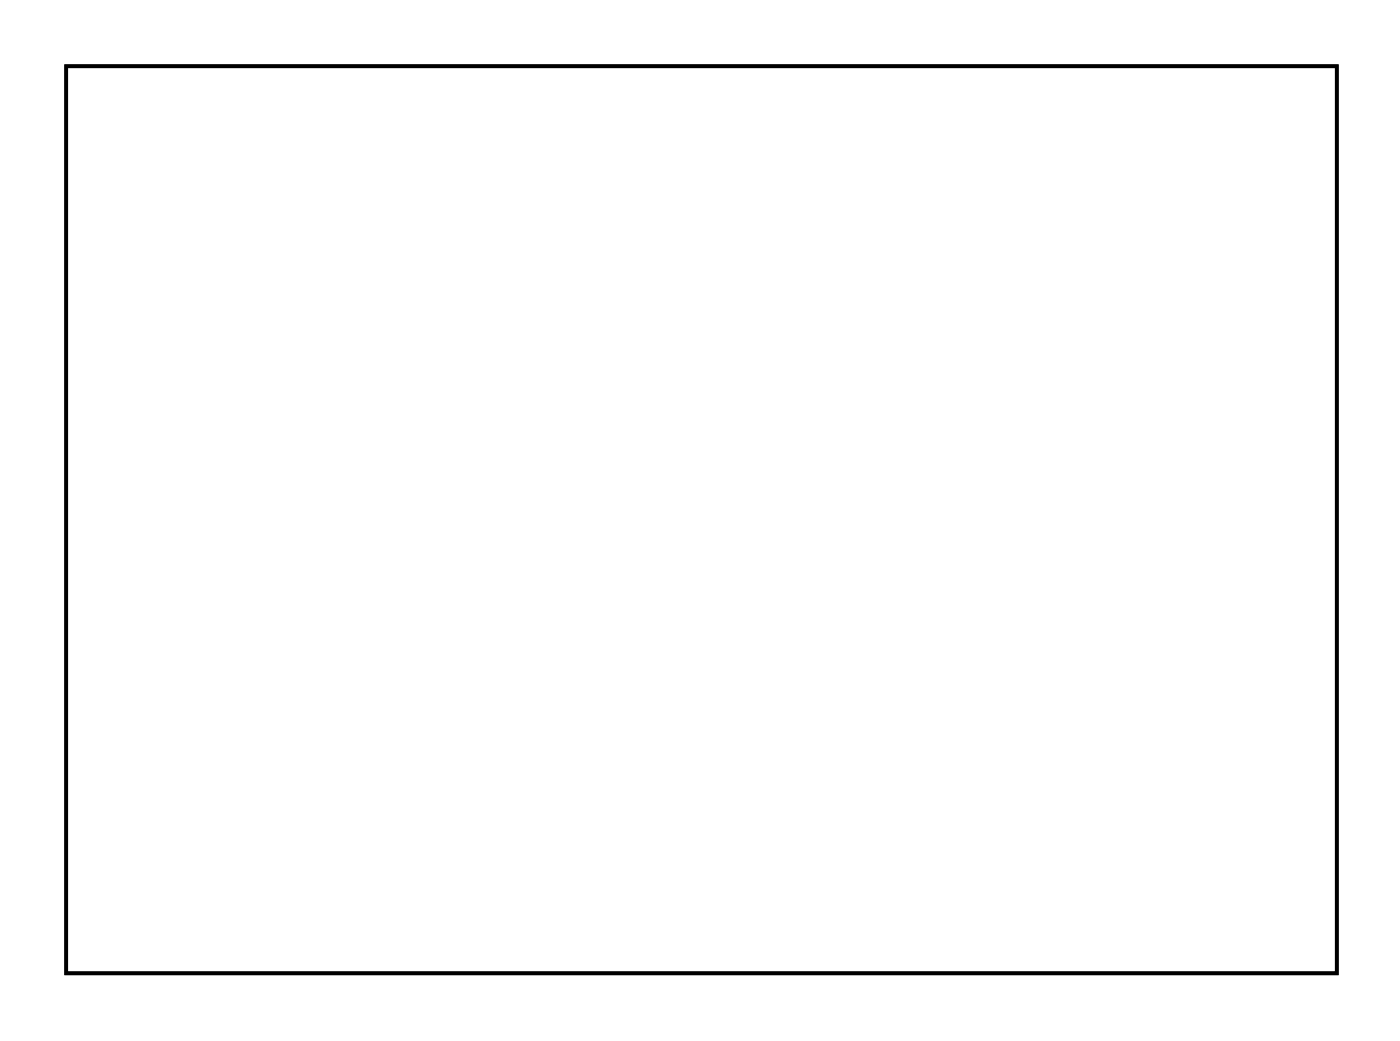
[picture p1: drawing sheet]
<svg xmlns="http://www.w3.org/2000/svg" width="77mm" height="57mm" viewBox="0 0 77 57" stroke-linecap="round" stroke-linejoin="round" font-family="sans-serif">
<path d="M3.6 3.6h69.8v49.8h-69.8z" fill="none" stroke="#000" stroke-width=".2"/>
<path d="M3.6 3.6v49.8h69.8v-49.8zM3.6 3.6h69.8v49.8h-69.8z" fill="#000"/>
<circle cx="9.9" cy="8.6" r=".74" fill="#fff"/>
<circle cx="9.9" cy="8.6" r=".74" fill="none" stroke="#fff" stroke-width=".76" stroke-linecap="butt"/>
<circle cx="9.9" cy="11.1" r=".74" fill="#fff"/>
<circle cx="9.9" cy="11.1" r=".74" fill="none" stroke="#fff" stroke-width=".76" stroke-linecap="butt"/>
<circle cx="9.9" cy="13.7" r=".74" fill="#fff"/>
<circle cx="9.9" cy="13.7" r=".74" fill="none" stroke="#fff" stroke-width=".76" stroke-linecap="butt"/>
<circle cx="9.9" cy="16.2" r=".74" fill="#fff"/>
<circle cx="9.9" cy="16.2" r=".74" fill="none" stroke="#fff" stroke-width=".76" stroke-linecap="butt"/>
<circle cx="36.6" cy="34.6" r=".74" fill="#fff"/>
<circle cx="36.6" cy="34.6" r=".74" fill="none" stroke="#fff" stroke-width=".76" stroke-linecap="butt"/>
<circle cx="39.2" cy="34.6" r=".74" fill="#fff"/>
<circle cx="39.2" cy="34.6" r=".74" fill="none" stroke="#fff" stroke-width=".76" stroke-linecap="butt"/>
<circle cx="41.7" cy="34.6" r=".74" fill="#fff"/>
<circle cx="41.7" cy="34.6" r=".74" fill="none" stroke="#fff" stroke-width=".76" stroke-linecap="butt"/>
<circle cx="44.2" cy="34.6" r=".74" fill="#fff"/>
<circle cx="44.2" cy="34.6" r=".74" fill="none" stroke="#fff" stroke-width=".76" stroke-linecap="butt"/>
<circle cx="46.8" cy="34.6" r=".74" fill="#fff"/>
<circle cx="46.8" cy="34.6" r=".74" fill="none" stroke="#fff" stroke-width=".76" stroke-linecap="butt"/>
<circle cx="49.3" cy="34.6" r=".74" fill="#fff"/>
<circle cx="49.3" cy="34.6" r=".74" fill="none" stroke="#fff" stroke-width=".76" stroke-linecap="butt"/>
<circle cx="51.9" cy="34.6" r=".74" fill="#fff"/>
<circle cx="51.9" cy="34.6" r=".74" fill="none" stroke="#fff" stroke-width=".76" stroke-linecap="butt"/>
<circle cx="54.4" cy="34.6" r=".74" fill="#fff"/>
<circle cx="54.4" cy="34.6" r=".74" fill="none" stroke="#fff" stroke-width=".76" stroke-linecap="butt"/>
<circle cx="56.9" cy="34.6" r=".74" fill="#fff"/>
<circle cx="56.9" cy="34.6" r=".74" fill="none" stroke="#fff" stroke-width=".76" stroke-linecap="butt"/>
<circle cx="59.5" cy="34.6" r=".74" fill="#fff"/>
<circle cx="59.5" cy="34.6" r=".74" fill="none" stroke="#fff" stroke-width=".76" stroke-linecap="butt"/>
<circle cx="62" cy="34.6" r=".74" fill="#fff"/>
<circle cx="62" cy="34.6" r=".74" fill="none" stroke="#fff" stroke-width=".76" stroke-linecap="butt"/>
<circle cx="64.6" cy="34.6" r=".74" fill="#fff"/>
<circle cx="64.6" cy="34.6" r=".74" fill="none" stroke="#fff" stroke-width=".76" stroke-linecap="butt"/>
<circle cx="67.1" cy="34.6" r=".74" fill="#fff"/>
<circle cx="67.1" cy="34.6" r=".74" fill="none" stroke="#fff" stroke-width=".76" stroke-linecap="butt"/>
<circle cx="69.6" cy="34.6" r=".74" fill="#fff"/>
<circle cx="69.6" cy="34.6" r=".74" fill="none" stroke="#fff" stroke-width=".76" stroke-linecap="butt"/>
<circle cx="36.6" cy="49.9" r=".74" fill="#fff"/>
<circle cx="36.6" cy="49.9" r=".74" fill="none" stroke="#fff" stroke-width=".76" stroke-linecap="butt"/>
<circle cx="39.2" cy="49.9" r=".74" fill="#fff"/>
<circle cx="39.2" cy="49.9" r=".74" fill="none" stroke="#fff" stroke-width=".76" stroke-linecap="butt"/>
<circle cx="41.7" cy="49.9" r=".74" fill="#fff"/>
<circle cx="41.7" cy="49.9" r=".74" fill="none" stroke="#fff" stroke-width=".76" stroke-linecap="butt"/>
<circle cx="44.2" cy="49.9" r=".74" fill="#fff"/>
<circle cx="44.2" cy="49.9" r=".74" fill="none" stroke="#fff" stroke-width=".76" stroke-linecap="butt"/>
<circle cx="46.8" cy="49.9" r=".74" fill="#fff"/>
<circle cx="46.8" cy="49.9" r=".74" fill="none" stroke="#fff" stroke-width=".76" stroke-linecap="butt"/>
<circle cx="49.3" cy="49.9" r=".74" fill="#fff"/>
<circle cx="49.3" cy="49.9" r=".74" fill="none" stroke="#fff" stroke-width=".76" stroke-linecap="butt"/>
<circle cx="51.9" cy="49.9" r=".74" fill="#fff"/>
<circle cx="51.9" cy="49.9" r=".74" fill="none" stroke="#fff" stroke-width=".76" stroke-linecap="butt"/>
<circle cx="54.4" cy="49.9" r=".74" fill="#fff"/>
<circle cx="54.4" cy="49.9" r=".74" fill="none" stroke="#fff" stroke-width=".76" stroke-linecap="butt"/>
<circle cx="56.9" cy="49.9" r=".74" fill="#fff"/>
<circle cx="56.9" cy="49.9" r=".74" fill="none" stroke="#fff" stroke-width=".76" stroke-linecap="butt"/>
<circle cx="59.5" cy="49.9" r=".74" fill="#fff"/>
<circle cx="59.5" cy="49.9" r=".74" fill="none" stroke="#fff" stroke-width=".76" stroke-linecap="butt"/>
<circle cx="62" cy="49.9" r=".74" fill="#fff"/>
<circle cx="62" cy="49.9" r=".74" fill="none" stroke="#fff" stroke-width=".76" stroke-linecap="butt"/>
<circle cx="64.6" cy="49.9" r=".74" fill="#fff"/>
<circle cx="64.6" cy="49.9" r=".74" fill="none" stroke="#fff" stroke-width=".76" stroke-linecap="butt"/>
<circle cx="67.1" cy="49.9" r=".74" fill="#fff"/>
<circle cx="67.1" cy="49.9" r=".74" fill="none" stroke="#fff" stroke-width=".76" stroke-linecap="butt"/>
<circle cx="69.6" cy="49.9" r=".74" fill="#fff"/>
<circle cx="69.6" cy="49.9" r=".74" fill="none" stroke="#fff" stroke-width=".76" stroke-linecap="butt"/>
<circle cx="67.7" cy="21.9" r=".74" fill="#fff"/>
<circle cx="67.7" cy="21.9" r=".74" fill="none" stroke="#fff" stroke-width=".76" stroke-linecap="butt"/>
<circle cx="67.7" cy="24.5" r=".74" fill="#fff"/>
<circle cx="67.7" cy="24.5" r=".74" fill="none" stroke="#fff" stroke-width=".76" stroke-linecap="butt"/>
<circle cx="67.7" cy="27" r=".74" fill="#fff"/>
<circle cx="67.7" cy="27" r=".74" fill="none" stroke="#fff" stroke-width=".76" stroke-linecap="butt"/>
<circle cx="67.7" cy="29.6" r=".74" fill="#fff"/>
<circle cx="67.7" cy="29.6" r=".74" fill="none" stroke="#fff" stroke-width=".76" stroke-linecap="butt"/>
<circle cx="65.2" cy="21.9" r=".74" fill="#fff"/>
<circle cx="65.2" cy="21.9" r=".74" fill="none" stroke="#fff" stroke-width=".76" stroke-linecap="butt"/>
<circle cx="65.2" cy="24.5" r=".74" fill="#fff"/>
<circle cx="65.2" cy="24.5" r=".74" fill="none" stroke="#fff" stroke-width=".76" stroke-linecap="butt"/>
<circle cx="65.2" cy="27" r=".74" fill="#fff"/>
<circle cx="65.2" cy="27" r=".74" fill="none" stroke="#fff" stroke-width=".76" stroke-linecap="butt"/>
<circle cx="65.2" cy="29.6" r=".74" fill="#fff"/>
<circle cx="65.2" cy="29.6" r=".74" fill="none" stroke="#fff" stroke-width=".76" stroke-linecap="butt"/>
<circle cx="70.3" cy="21.9" r=".74" fill="#fff"/>
<circle cx="70.3" cy="21.9" r=".74" fill="none" stroke="#fff" stroke-width=".76" stroke-linecap="butt"/>
<circle cx="70.3" cy="24.5" r=".74" fill="#fff"/>
<circle cx="70.3" cy="24.5" r=".74" fill="none" stroke="#fff" stroke-width=".76" stroke-linecap="butt"/>
<circle cx="70.3" cy="27" r=".74" fill="#fff"/>
<circle cx="70.3" cy="27" r=".74" fill="none" stroke="#fff" stroke-width=".76" stroke-linecap="butt"/>
<circle cx="70.3" cy="29.6" r=".74" fill="#fff"/>
<circle cx="70.3" cy="29.6" r=".74" fill="none" stroke="#fff" stroke-width=".76" stroke-linecap="butt"/>
<circle cx="12.5" cy="8.6" r=".74" fill="#fff"/>
<circle cx="12.5" cy="8.6" r=".74" fill="none" stroke="#fff" stroke-width=".76" stroke-linecap="butt"/>
<circle cx="12.5" cy="11.1" r=".74" fill="#fff"/>
<circle cx="12.5" cy="11.1" r=".74" fill="none" stroke="#fff" stroke-width=".76" stroke-linecap="butt"/>
<circle cx="12.5" cy="13.7" r=".74" fill="#fff"/>
<circle cx="12.5" cy="13.7" r=".74" fill="none" stroke="#fff" stroke-width=".76" stroke-linecap="butt"/>
<circle cx="12.5" cy="16.2" r=".74" fill="#fff"/>
<circle cx="12.5" cy="16.2" r=".74" fill="none" stroke="#fff" stroke-width=".76" stroke-linecap="butt"/>
<circle cx="7.4" cy="8.6" r=".74" fill="#fff"/>
<circle cx="7.4" cy="8.6" r=".74" fill="none" stroke="#fff" stroke-width=".76" stroke-linecap="butt"/>
<circle cx="7.4" cy="11.1" r=".74" fill="#fff"/>
<circle cx="7.4" cy="11.1" r=".74" fill="none" stroke="#fff" stroke-width=".76" stroke-linecap="butt"/>
<circle cx="7.4" cy="13.7" r=".74" fill="#fff"/>
<circle cx="7.4" cy="13.7" r=".74" fill="none" stroke="#fff" stroke-width=".76" stroke-linecap="butt"/>
<circle cx="7.4" cy="16.2" r=".74" fill="#fff"/>
<circle cx="7.4" cy="16.2" r=".74" fill="none" stroke="#fff" stroke-width=".76" stroke-linecap="butt"/>
<circle cx="41.1" cy="9.9" r=".57" fill="#fff"/>
<circle cx="41.1" cy="9.9" r=".57" fill="none" stroke="#fff" stroke-width=".76" stroke-linecap="butt"/>
<circle cx="39.1" cy="9.9" r=".57" fill="#fff"/>
<circle cx="39.1" cy="9.9" r=".57" fill="none" stroke="#fff" stroke-width=".76" stroke-linecap="butt"/>
<circle cx="37.1" cy="9.9" r=".57" fill="#fff"/>
<circle cx="37.1" cy="9.9" r=".57" fill="none" stroke="#fff" stroke-width=".76" stroke-linecap="butt"/>
<circle cx="35.1" cy="9.9" r=".57" fill="#fff"/>
<circle cx="35.1" cy="9.9" r=".57" fill="none" stroke="#fff" stroke-width=".76" stroke-linecap="butt"/>
<circle cx="61.4" cy="20.7" r=".74" fill="#fff"/>
<circle cx="61.4" cy="20.7" r=".74" fill="none" stroke="#fff" stroke-width=".76" stroke-linecap="butt"/>
<circle cx="16.3" cy="39.7" r=".74" fill="#fff"/>
<circle cx="16.3" cy="39.7" r=".74" fill="none" stroke="#fff" stroke-width=".76" stroke-linecap="butt"/>
<circle cx="16.9" cy="8.6" r=".74" fill="#fff"/>
<circle cx="16.9" cy="8.6" r=".74" fill="none" stroke="#fff" stroke-width=".76" stroke-linecap="butt"/>
<circle cx="8.7" cy="20" r=".74" fill="#fff"/>
<circle cx="8.7" cy="20" r=".74" fill="none" stroke="#fff" stroke-width=".76" stroke-linecap="butt"/>
<circle cx="16.3" cy="42.9" r=".74" fill="#fff"/>
<circle cx="16.3" cy="42.9" r=".74" fill="none" stroke="#fff" stroke-width=".76" stroke-linecap="butt"/>
<circle cx="32.8" cy="36.5" r=".74" fill="#fff"/>
<circle cx="32.8" cy="36.5" r=".74" fill="none" stroke="#fff" stroke-width=".76" stroke-linecap="butt"/>
<circle cx="16.3" cy="36.5" r=".74" fill="#fff"/>
<circle cx="16.3" cy="36.5" r=".74" fill="none" stroke="#fff" stroke-width=".76" stroke-linecap="butt"/>
<circle cx="32.8" cy="42.9" r=".74" fill="#fff"/>
<circle cx="32.8" cy="42.9" r=".74" fill="none" stroke="#fff" stroke-width=".76" stroke-linecap="butt"/>
<circle cx="32.8" cy="39.7" r=".74" fill="#fff"/>
<circle cx="32.8" cy="39.7" r=".74" fill="none" stroke="#fff" stroke-width=".76" stroke-linecap="butt"/>
<circle cx="36.6" cy="37.8" r=".74" fill="#fff"/>
<circle cx="36.6" cy="37.8" r=".74" fill="none" stroke="#fff" stroke-width=".76" stroke-linecap="butt"/>
<circle cx="31.5" cy="18.1" r=".74" fill="#fff"/>
<circle cx="31.5" cy="18.1" r=".74" fill="none" stroke="#fff" stroke-width=".76" stroke-linecap="butt"/>
<circle cx="31.5" cy="12.4" r=".74" fill="#fff"/>
<circle cx="31.5" cy="12.4" r=".74" fill="none" stroke="#fff" stroke-width=".76" stroke-linecap="butt"/>
<circle cx="48" cy="23.2" r=".74" fill="#fff"/>
<circle cx="48" cy="23.2" r=".74" fill="none" stroke="#fff" stroke-width=".76" stroke-linecap="butt"/>
<circle cx="58.2" cy="22.6" r=".74" fill="#fff"/>
<circle cx="58.2" cy="22.6" r=".74" fill="none" stroke="#fff" stroke-width=".76" stroke-linecap="butt"/>
<circle cx="61.4" cy="28.3" r=".74" fill="#fff"/>
<circle cx="61.4" cy="28.3" r=".74" fill="none" stroke="#fff" stroke-width=".76" stroke-linecap="butt"/>
<circle cx="58.2" cy="28.3" r=".74" fill="#fff"/>
<circle cx="58.2" cy="28.3" r=".74" fill="none" stroke="#fff" stroke-width=".76" stroke-linecap="butt"/>
<circle cx="60.8" cy="11.8" r=".75" fill="#fff"/>
<circle cx="60.8" cy="11.8" r=".75" fill="none" stroke="#fff" stroke-width=".75" stroke-linecap="butt"/>
<path d="M60.1 10.1l-.2 .3-.1 .4v2a1 1 0 0 0 1 1 1 1 0 0 0 1-1v-2a1 1 0 0 0-.6-1 1 1 0 0 0-1.1 .3zM60.3 11.8a.5 .5 0 0 1 1 0 .5 .5 0 0 1-1 0z" fill="#fff"/>
<g fill="none" stroke="#fff" stroke-width=".25">
<path d="M60.1 10.1a1 1 0 0 1 1.1-.3 1 1 0 0 1 .6 1v2a1 1 0 0 1-1 1 1 1 0 0 1-1-1v-2l.1-.4z"/>
<circle cx="60.8" cy="11.8" r=".5"/>
</g>
<circle cx="67.1" cy="11.8" r=".75" fill="#fff"/>
<circle cx="67.1" cy="11.8" r=".75" fill="none" stroke="#fff" stroke-width=".75" stroke-linecap="butt"/>
<path d="M66.4 10.1l-.2 .3-.1 .4v2a1 1 0 0 0 1 1 1 1 0 0 0 1-1v-2a1 1 0 0 0-.6-1 1 1 0 0 0-1.1 .3zM66.6 11.8a.5 .5 0 0 1 1 0 .5 .5 0 0 1-1 0z" fill="#fff"/>
<g fill="none" stroke="#fff" stroke-width=".25">
<path d="M66.4 10.1a1 1 0 0 1 1.1-.3 1 1 0 0 1 .6 1v2a1 1 0 0 1-1 1 1 1 0 0 1-1-1v-2l.1-.4z"/>
<circle cx="67.1" cy="11.8" r=".5"/>
</g>
<circle cx="63.8" cy="16.8" r=".75" fill="#fff"/>
<circle cx="63.8" cy="16.8" r=".75" fill="none" stroke="#fff" stroke-width=".75" stroke-linecap="butt"/>
<path d="M62.1 16.1a1 1 0 0 0-.2 1.1 1 1 0 0 0 .9 .6h2a1 1 0 0 0 1-1 1 1 0 0 0-1-1h-2h-.4zM63.3 16.8a.5 .5 0 0 1 1 0 .5 .5 0 0 1-1 0z" fill="#fff"/>
<g fill="none" stroke="#fff" stroke-width=".25">
<path d="M62.1 16.1l.3-.3h.4h2a1 1 0 0 1 1 1 1 1 0 0 1-1 1h-2a1 1 0 0 1-.9-.6 1 1 0 0 1 .2-1.1z"/>
<circle cx="63.8" cy="16.8" r=".5"/>
</g>
<path d="M55 7.3h1.4v1.4h-1.4z" fill="#fff"/>
<path d="M55 7.3h1.4v1.4h-1.4z" fill="none" stroke="#fff" stroke-width=".76" stroke-linecap="butt"/>
<circle cx="55.7" cy="8" r=".7" fill="#fff"/>
<circle cx="55.7" cy="8" r=".7" fill="none" stroke="#fff" stroke-width=".76" stroke-linecap="butt"/>
<circle cx="53.1" cy="8" r=".7" fill="#fff"/>
<circle cx="53.1" cy="8" r=".7" fill="none" stroke="#fff" stroke-width=".76" stroke-linecap="butt"/>
<path d="M52.4 20h1.4v1.4h-1.4z" fill="#fff"/>
<path d="M52.4 20h1.4v1.4h-1.4z" fill="none" stroke="#fff" stroke-width=".76" stroke-linecap="butt"/>
<circle cx="53.1" cy="20.7" r=".7" fill="#fff"/>
<circle cx="53.1" cy="20.7" r=".7" fill="none" stroke="#fff" stroke-width=".76" stroke-linecap="butt"/>
<circle cx="55.7" cy="20.7" r=".7" fill="#fff"/>
<circle cx="55.7" cy="20.7" r=".7" fill="none" stroke="#fff" stroke-width=".76" stroke-linecap="butt"/>
<path d="M48.5 12.9h1.6v1.6h-1.6z" fill="#fff"/>
<path d="M48.5 12.9h1.6v1.6h-1.6z" fill="none" stroke="#fff" stroke-width=".76" stroke-linecap="butt"/>
<circle cx="49.3" cy="13.7" r=".79" fill="#fff"/>
<circle cx="49.3" cy="13.7" r=".79" fill="none" stroke="#fff" stroke-width=".76" stroke-linecap="butt"/>
<circle cx="51.9" cy="13.7" r=".79" fill="#fff"/>
<circle cx="51.9" cy="13.7" r=".79" fill="none" stroke="#fff" stroke-width=".76" stroke-linecap="butt"/>
<circle cx="54.4" cy="13.7" r=".79" fill="#fff"/>
<circle cx="54.4" cy="13.7" r=".79" fill="none" stroke="#fff" stroke-width=".76" stroke-linecap="butt"/>
<circle cx="44.9" cy="15.6" r=".7" fill="#fff"/>
<circle cx="44.9" cy="15.6" r=".7" fill="none" stroke="#fff" stroke-width=".76" stroke-linecap="butt"/>
<circle cx="44.9" cy="25.7" r=".7" fill="#fff"/>
<circle cx="44.9" cy="25.7" r=".7" fill="none" stroke="#fff" stroke-width=".76" stroke-linecap="butt"/>
<circle cx="39.8" cy="15.6" r=".7" fill="#fff"/>
<circle cx="39.8" cy="15.6" r=".7" fill="none" stroke="#fff" stroke-width=".76" stroke-linecap="butt"/>
<circle cx="39.8" cy="25.7" r=".7" fill="#fff"/>
<circle cx="39.8" cy="25.7" r=".7" fill="none" stroke="#fff" stroke-width=".76" stroke-linecap="butt"/>
<circle cx="42.3" cy="15.6" r=".7" fill="#fff"/>
<circle cx="42.3" cy="15.6" r=".7" fill="none" stroke="#fff" stroke-width=".76" stroke-linecap="butt"/>
<circle cx="42.3" cy="25.7" r=".7" fill="#fff"/>
<circle cx="42.3" cy="25.7" r=".7" fill="none" stroke="#fff" stroke-width=".76" stroke-linecap="butt"/>
<circle cx="37.2" cy="15.6" r=".7" fill="#fff"/>
<circle cx="37.2" cy="15.6" r=".7" fill="none" stroke="#fff" stroke-width=".76" stroke-linecap="butt"/>
<circle cx="37.2" cy="25.7" r=".7" fill="#fff"/>
<circle cx="37.2" cy="25.7" r=".7" fill="none" stroke="#fff" stroke-width=".76" stroke-linecap="butt"/>
<circle cx="34.7" cy="15.6" r=".7" fill="#fff"/>
<circle cx="34.7" cy="15.6" r=".7" fill="none" stroke="#fff" stroke-width=".76" stroke-linecap="butt"/>
<circle cx="34.7" cy="25.7" r=".7" fill="#fff"/>
<circle cx="34.7" cy="25.7" r=".7" fill="none" stroke="#fff" stroke-width=".76" stroke-linecap="butt"/>
<circle cx="23.9" cy="23.2" r=".7" fill="#fff"/>
<circle cx="23.9" cy="23.2" r=".7" fill="none" stroke="#fff" stroke-width=".63" stroke-linecap="butt"/>
<circle cx="13.8" cy="23.2" r=".7" fill="#fff"/>
<circle cx="13.8" cy="23.2" r=".7" fill="none" stroke="#fff" stroke-width=".63" stroke-linecap="butt"/>
<circle cx="8.7" cy="23.2" r=".7" fill="#fff"/>
<circle cx="8.7" cy="23.2" r=".7" fill="none" stroke="#fff" stroke-width=".63" stroke-linecap="butt"/>
<circle cx="18.8" cy="23.2" r=".7" fill="#fff"/>
<circle cx="18.8" cy="23.2" r=".7" fill="none" stroke="#fff" stroke-width=".63" stroke-linecap="butt"/>
<circle cx="11.2" cy="23.2" r=".7" fill="#fff"/>
<circle cx="11.2" cy="23.2" r=".7" fill="none" stroke="#fff" stroke-width=".63" stroke-linecap="butt"/>
<circle cx="16.3" cy="23.2" r=".7" fill="#fff"/>
<circle cx="16.3" cy="23.2" r=".7" fill="none" stroke="#fff" stroke-width=".63" stroke-linecap="butt"/>
<circle cx="21.4" cy="23.2" r=".7" fill="#fff"/>
<circle cx="21.4" cy="23.2" r=".7" fill="none" stroke="#fff" stroke-width=".63" stroke-linecap="butt"/>
<circle cx="26.5" cy="23.2" r=".7" fill="#fff"/>
<circle cx="26.5" cy="23.2" r=".7" fill="none" stroke="#fff" stroke-width=".63" stroke-linecap="butt"/>
</svg>
